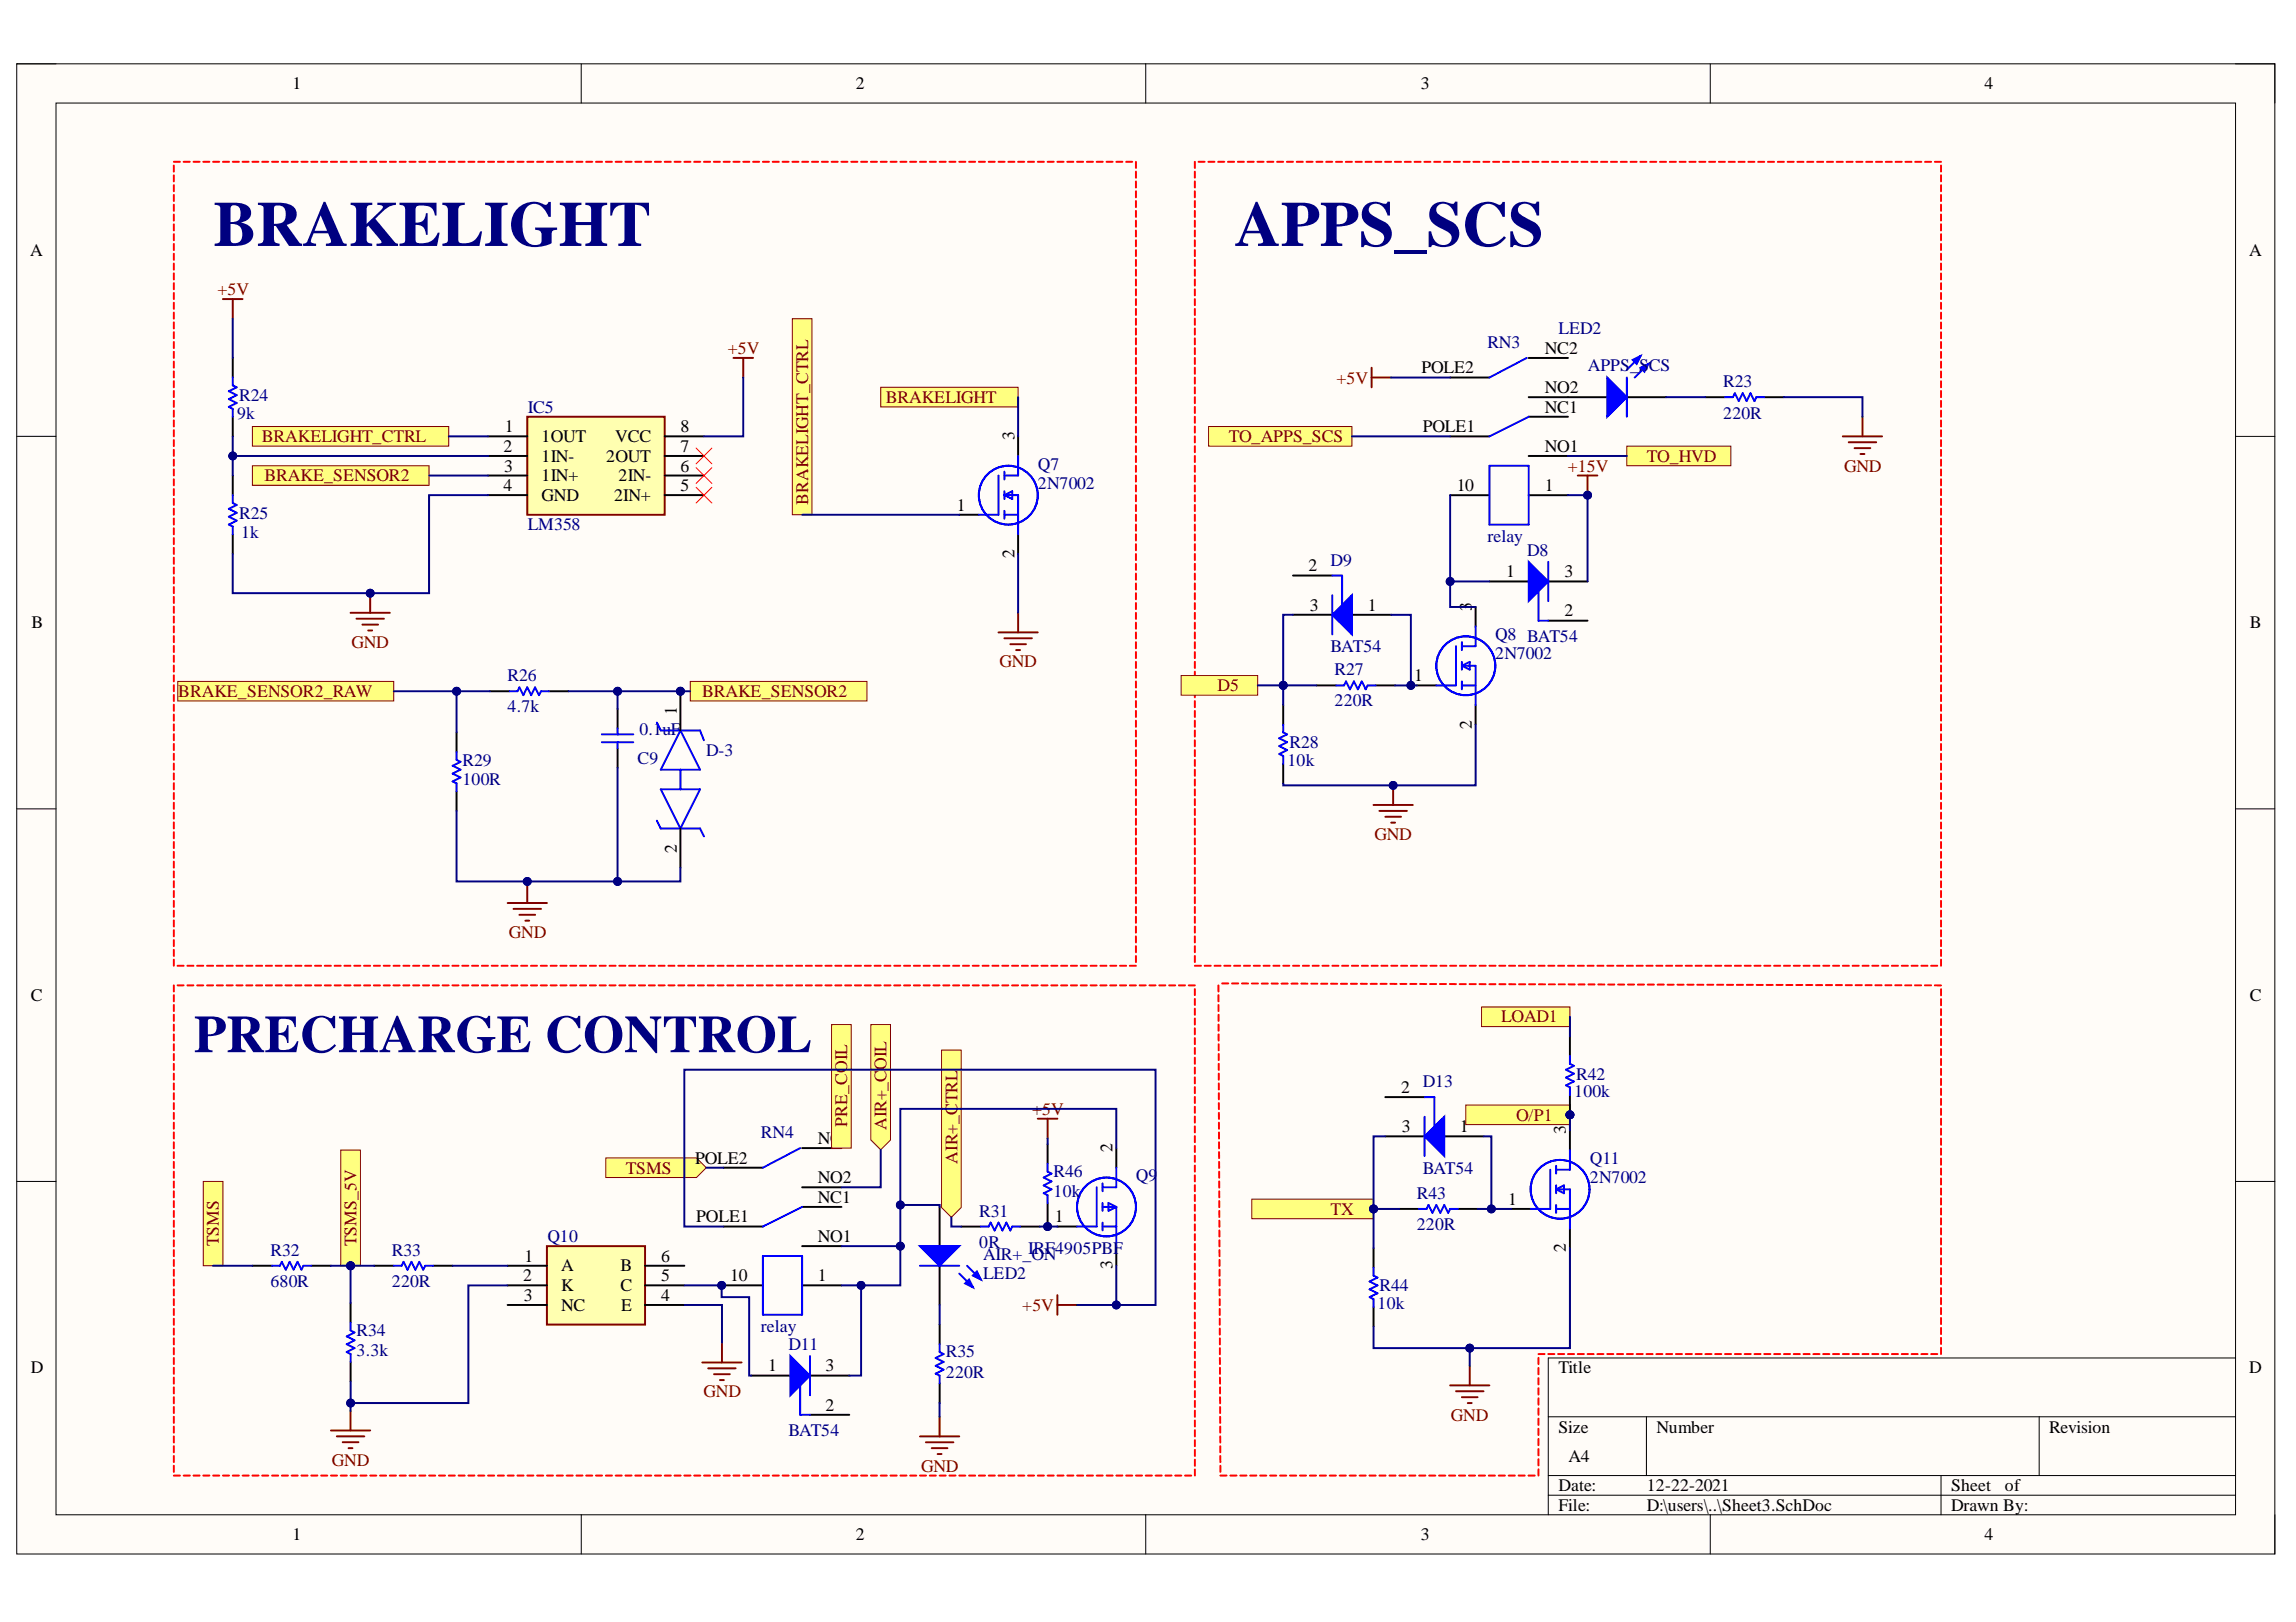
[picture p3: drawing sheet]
<svg xmlns="http://www.w3.org/2000/svg" width="297mm" height="210mm" viewBox="0 0 297 210" stroke-linecap="round" stroke-linejoin="round" font-family="sans-serif">
<defs><g id="words">
<g font-size="8.3" fill="#000080">
<text x="27.6" y="31.8">BRAKELIGHT</text>
<text x="159.7" y="31.8">APPS_SCS</text>
</g>
<text font-size="6.8" fill="#000080" x="25.1" y="136.2">PRECHARGE CONTROL</text>
<g font-size="2.3">
<text x="37.9" y="11.6">1</text>
<text x="110.7" y="11.6">2</text>
<text x="183.8" y="11.6">3</text>
<text x="256.7" y="11.6">4</text>
<text x="3.9" y="33.1">A</text>
<text x="291" y="33.1">A</text>
<text x="199.9" y="45.8">NC2</text>
<text x="183.9" y="48.3">POLE2</text>
<text x="199.9" y="53.4">NC1</text>
<text x="199.9" y="50.9">NO2</text>
<text x="65.2" y="58.5">2</text>
<text x="65.3" y="56">1</text>
<text x="70.1" y="57.2">1OUT</text>
<text x="70.1" y="59.8">1IN-</text>
<text x="78.4" y="59.8">2OUT</text>
<text x="79.6" y="57.2">VCC</text>
<text x="88.1" y="56">8</text>
<text x="88.1" y="58.5">7</text>
<text x="131.2" y="57" transform="rotate(-90 131.2 57)">3</text>
<text x="184.1" y="56">POLE1</text>
<text x="199.9" y="58.5">NO1</text>
<text x="65.2" y="63.6">4</text>
<text x="65.2" y="61">3</text>
<text x="70.1" y="62.3">1IN+</text>
<text x="70.1" y="64.8">GND</text>
<text x="79.4" y="64.8">2IN+</text>
<text x="80" y="62.3">2IN-</text>
<text x="88.1" y="61">6</text>
<text x="88.1" y="63.6">5</text>
<text x="188.5" y="63.6">10</text>
<text x="199.9" y="63.6">1</text>
<text x="123.8" y="66.1">1</text>
<text x="131.2" y="72.3" transform="rotate(-90 131.2 72.3)">2</text>
<text x="169.3" y="73.9">2</text>
<text x="194.9" y="74.7">1</text>
<text x="202.4" y="74.7">3</text>
<text x="4.1" y="81.3">B</text>
<text x="169.4" y="79">3</text>
<text x="177" y="79">1</text>
<text x="190.4" y="79" transform="rotate(-90 190.4 79)">3</text>
<text x="202.4" y="79.8">2</text>
<text x="291" y="81.3">B</text>
<text x="183" y="88.1">1</text>
<text x="87.6" y="92.5" transform="rotate(-90 87.6 92.5)">1</text>
<text x="190.4" y="94.3" transform="rotate(-90 190.4 94.3)">2</text>
<text x="87.6" y="110.3" transform="rotate(-90 87.6 110.3)">2</text>
<text x="4" y="129.5">C</text>
<text x="291" y="129.5">C</text>
<text x="181.3" y="141.5">2</text>
<text x="105.8" y="148.1">NC2</text>
<text x="143.9" y="149.1" transform="rotate(-90 143.9 149.1)">2</text>
<text x="181.4" y="146.5">3</text>
<text x="188.9" y="146.5">1</text>
<text x="202.6" y="146.8" transform="rotate(-90 202.6 146.8)">3</text>
<text x="89.9" y="150.6">POLE2</text>
<text x="105.8" y="155.7">NC1</text>
<text x="105.8" y="153.1">NO2</text>
<text x="195.1" y="155.9">1</text>
<text x="90.1" y="158.2">POLE1</text>
<text x="105.8" y="160.7">NO1</text>
<text x="136.5" y="158.2">1</text>
<text x="67.7" y="165.8">2</text>
<text x="67.9" y="163.3">1</text>
<text x="72.6" y="164.5">A</text>
<text x="72.6" y="167.1">K</text>
<text x="80.3" y="164.5">B</text>
<text x="80.3" y="167.1">C</text>
<text x="85.5" y="163.3">6</text>
<text x="85.5" y="165.8">5</text>
<text x="94.5" y="165.8">10</text>
<text x="105.8" y="165.8">1</text>
<text x="143.9" y="164.3" transform="rotate(-90 143.9 164.3)">3</text>
<text x="202.6" y="162.1" transform="rotate(-90 202.6 162.1)">2</text>
<text x="67.8" y="168.3">3</text>
<text x="72.6" y="169.6">NC</text>
<text x="80.4" y="169.6">E</text>
<text x="85.5" y="168.3">4</text>
<text x="4" y="177.7">D</text>
<text x="99.4" y="177.4">1</text>
<text x="106.8" y="177.4">3</text>
<text x="201.6" y="177.7">Title</text>
<text x="291" y="177.7">D</text>
<text x="106.8" y="182.6">2</text>
<text x="201.6" y="185.4">Size</text>
<text x="214.3" y="185.4">Number</text>
<text x="265.1" y="185.4">Revision</text>
<text x="202.9" y="189.2">A4</text>
<text x="201.6" y="193">Date:</text>
<text x="201.6" y="195.5">File:</text>
<text x="213" y="193">12-22-2021</text>
<text x="213" y="195.5">D:\users\..\Sheet3.SchDoc</text>
<text x="252.4" y="193">Sheet</text>
<text x="252.4" y="195.5">Drawn By:</text>
<text x="259.4" y="193">of</text>
<text x="37.9" y="199.3">1</text>
<text x="110.7" y="199.3">2</text>
<text x="183.8" y="199.3">3</text>
<text x="256.7" y="199.3">4</text>
</g>
<g font-size="2.3" fill="#800000">
<text x="28.1" y="38.2">+5V</text>
<text x="94.1" y="45.8">+5V</text>
<text x="114.6" y="52.2">BRAKELIGHT</text>
<text x="172.9" y="49.6">+5V</text>
<text x="33.9" y="57.2">BRAKELIGHT_CTRL</text>
<text x="159" y="57.2">TO_APPS_SCS</text>
<text x="213" y="59.8">TO_HVD</text>
<text x="34.2" y="62.3">BRAKE_SENSOR2</text>
<text x="104.5" y="65.3" transform="rotate(-90 104.5 65.3)">BRAKELIGHT_CTRL</text>
<text x="202.8" y="61">+15V</text>
<text x="238.6" y="61">GND</text>
<text x="45.5" y="83.8">GND</text>
<text x="129.3" y="86.4">GND</text>
<text x="157.5" y="89.4">D5</text>
<text x="23.1" y="90.2">BRAKE_SENSOR2_RAW</text>
<text x="90.8" y="90.2">BRAKE_SENSOR2</text>
<text x="177.8" y="108.7">GND</text>
<text x="65.8" y="121.4">GND</text>
<text x="194.2" y="132.3">LOAD1</text>
<text x="109.6" y="145.8" transform="rotate(-90 109.6 145.8)">PRE_COIL</text>
<text x="114.7" y="146.3" transform="rotate(-90 114.7 146.3)">AIR+_COIL</text>
<text x="133.5" y="144.3">+5V</text>
<text x="196.1" y="145">O/P1</text>
<text x="81" y="151.9">TSMS</text>
<text x="123.9" y="150.6" transform="rotate(-90 123.9 150.6)">AIR+_CTRL</text>
<text x="28.3" y="161.2" transform="rotate(-90 28.3 161.2)">TSMS</text>
<text x="46.1" y="161.2" transform="rotate(-90 46.1 161.2)">TSMS_5V</text>
<text x="172.1" y="157.2">TX</text>
<text x="132.3" y="169.6">+5V</text>
<text x="91" y="180.8">GND</text>
<text x="187.7" y="183.9">GND</text>
<text x="42.9" y="189.7">GND</text>
<text x="119.2" y="190.4">GND</text>
</g>
<g font-size="2.3" fill="#000080">
<text x="192.4" y="45">RN3</text>
<text x="201.6" y="43.2">LED2</text>
<text x="30.9" y="51.9">R24</text>
<text x="68.3" y="53.4">IC5</text>
<text x="205.4" y="48">APPS_SCS</text>
<text x="222.9" y="50.1">R23</text>
<text x="30.7" y="54.2">9k</text>
<text x="222.9" y="54.2">220R</text>
<text x="134.3" y="60.8">Q7</text>
<text x="134.3" y="63.3">2N7002</text>
<text x="30.9" y="67.1">R25</text>
<text x="31.2" y="69.6">1k</text>
<text x="68.3" y="68.6">LM358</text>
<text x="192.4" y="70.1">relay</text>
<text x="197.6" y="71.9">D8</text>
<text x="172.1" y="73.2">D9</text>
<text x="193.4" y="82.8">Q8 BAT54</text>
<text x="65.7" y="88.1">R26</text>
<text x="172.1" y="84.3">BAT54</text>
<text x="172.6" y="87.4">R27</text>
<text x="193.4" y="85.3">2N7002</text>
<text x="65.7" y="92.2">4.7k</text>
<text x="82.7" y="95.1">0.1uF</text>
<text x="172.6" y="91.4">220R</text>
<text x="59.8" y="99.1">R29</text>
<text x="59.8" y="101.6">100R</text>
<text x="82.5" y="98.9">C9</text>
<text x="91.4" y="97.8">D-3</text>
<text x="166.6" y="99.1">10k</text>
<text x="166.8" y="96.8">R28</text>
<text x="184.1" y="140.7">D13</text>
<text x="203.7" y="142">100k</text>
<text x="203.9" y="139.7">R42</text>
<text x="98.5" y="147.3">RN4</text>
<text x="136.3" y="152.4">R46</text>
<text x="136.3" y="154.9">10k</text>
<text x="147" y="152.9">Q9</text>
<text x="183.3" y="155.2">R43</text>
<text x="184.1" y="151.9">BAT54</text>
<text x="205.7" y="150.6">Q11</text>
<text x="205.7" y="153.1">2N7002</text>
<text x="70.8" y="160.7">Q10</text>
<text x="126.7" y="157.4">R31</text>
<text x="126.7" y="161.5">0R</text>
<text x="183.3" y="159.2">220R</text>
<text x="35" y="162.5">R32</text>
<text x="35" y="166.6">680R</text>
<text x="50.7" y="162.5">R33</text>
<text x="50.7" y="166.6">220R</text>
<text x="127.2" y="163">AIR+_ON</text>
<text x="127.2" y="165.5">LED2</text>
<text x="133" y="162.3">IRF4905PBF</text>
<text x="178.5" y="167.1">R44</text>
<text x="46.1" y="172.9">R34</text>
<text x="98.5" y="172.4">relay</text>
<text x="178.2" y="169.3">10k</text>
<text x="46.1" y="175.4">3.3k</text>
<text x="102" y="174.7">D11</text>
<text x="122.4" y="175.7">R35</text>
<text x="122.4" y="178.3">220R</text>
<text x="102" y="185.9">BAT54</text>
</g>
</g></defs>
<path d="M2.2 8.3h292.1v192.8h-292.1z" fill-rule="evenodd" fill="#fffcf8"/>
<path d="M2.2 8.3h292.1v192.8h-292.1z" fill="none" stroke="#000" stroke-width=".13"/>
<path d="M7.2 13.3h282v182.7h-282z" fill-rule="evenodd" fill="#fffcf8"/>
<g fill="none" stroke="#000" stroke-width=".13">
<path d="M2.2 8.3h5M7.2 13.3h282v182.7h-282zM75.2 8.3v5M148.2 8.3v5M221.3 8.3v5M289.2 8.3h5.1v5M2.2 56.5h5M289.2 56.5h5.1M2.2 104.7h5M289.2 104.7h5.1M2.2 152.9h5M289.2 152.9h5.1"/>
<path d="M289.2 175.7h-88.9v20.3M75.2 196v5.1M148.2 196v5.1M200.3 183.3h88.9M200.3 191h88.9M200.3 193.5h88.9M213 183.3v7.7M221.3 196v5.1M251.1 191v5M263.8 183.3v7.7M294.3 196v5.1"/>
</g>
<path d="M202.9 51.4h5M210.5 51.4h5" fill="none" stroke="#000" stroke-width=".25"/>
<path d="M207.9 48.9l2.6 2.5-2.6 2.5z" fill="#00f"/>
<path d="M207.9 48.9l2.6 2.5-2.6 2.5zM212.2 46.1l-1.7 1.7M213.3 47.1l-1.8 1.8" fill="none" stroke="#00f" stroke-width=".25"/>
<path d="M212.2 47.6l1.1-.5-.6 1z" fill="#00f"/>
<path d="M212.2 47.6l1.1-.5-.6 1z" fill="none" stroke="#00f" stroke-width=".25"/>
<path d="M211.2 46.6l1-.5-.5 1z" fill="#00f"/>
<path d="M210.5 48.9v5M211.2 46.6l1-.5-.5 1z" fill="none" stroke="#00f" stroke-width=".25"/>
<path d="M177.4 47.6v2.5M177.4 48.9h2.6M238.4 56.5h5.1M239.2 57.2h3.5M239.9 58h2.1M240.7 58.8h.5M241 53.9v2.6" fill="none" stroke="#800000" stroke-width=".25"/>
<g fill="none" stroke="#f00" stroke-width=".25">
<path d="M154.6 20.9v.8M154.6 22.2v.8M154.6 23.5v.8M154.6 24.7v.8M154.6 26v.8M154.6 27.3v.8M154.6 28.6v.7M154.6 29.8v.8M154.6 31.1v.8M154.6 32.4v.8M154.6 33.6v.8M154.6 34.9v.8"/>
<path d="M154.6 36.2v.8M154.6 37.4v.8M154.6 38.7v.8M154.6 40v.8M155.1 20.9h.7M156.3 20.9h.8M157.6 20.9h.8M158.9 20.9h.8M160.1 20.9h.8M161.4 20.9h.8M162.7 20.9h.8M163.9 20.9h.8"/>
<path d="M165.2 20.9h.8M166.5 20.9h.8M167.8 20.9h.8M169 20.9h.8M170.3 20.9h.8M171.6 20.9h.8M172.8 20.9h.8M174.1 20.9h.8M175.4 20.9h.8M176.7 20.9h.7M177.9 20.9h.8M179.2 20.9h.8"/>
<path d="M180.5 20.9h.8M181.7 20.9h.8M183 20.9h.8M184.3 20.9h.8M185.5 20.9h.8M186.8 20.9h.8M188.1 20.9h.8M189.4 20.9h.7M190.6 20.9h.8M191.9 20.9h.8M193.2 20.9h.8M194.4 20.9h.8"/>
<path d="M195.7 20.9h.8M197 20.9h.8M198.2 20.9h.8M199.5 20.9h.8M200.8 20.9h.8M202 20.9h.9M203.3 20.9h.8M204.6 20.9h.8M205.9 20.9h.8M207.1 20.9h.8M208.4 20.9h.8M209.7 20.9h.8"/>
<path d="M210.9 20.9h.8M212.2 20.9h.8M213.5 20.9h.8M214.8 20.9h.7M216 20.9h.8M217.3 20.9h.8M218.6 20.9h.8M219.8 20.9h.8M221.1 20.9h.8M222.4 20.9h.8M223.6 20.9h.8M224.9 20.9h.8"/>
<path d="M226.2 20.9h.8M227.5 20.9h.7M228.7 20.9h.8M230 20.9h.8M231.3 20.9h.8M232.5 20.9h.8M233.8 20.9h.8M235.1 20.9h.8M236.3 20.9h.8M237.6 20.9h.8M238.9 20.9h.8M240.2 20.9h.8"/>
<path d="M241.4 20.9h.8M242.7 20.9h.8M244 20.9h.8M245.2 20.9h.8M246.5 20.9h.8M247.8 20.9h.8M249 20.9h.8M250.3 20.9h.8M251.1 21.4v.8M251.1 22.7v.8M251.1 24v.8M251.1 25.2v.8"/>
<path d="M251.1 26.5v.8M251.1 27.8v.8M251.1 29v.8M251.1 30.3v.8M251.1 31.6v.8M251.1 32.8v.8M251.1 34.1v.8M251.1 35.4v.8M251.1 36.6v.8M251.1 37.9v.8M251.1 39.2v.8M154.6 41.2v.8"/>
<path d="M154.6 42.5v.8M154.6 43.8v.8M154.6 45v.8M154.6 46.3v.8M154.6 47.6v.8M154.6 48.9v.7M154.6 50.1v.8M154.6 51.4v.8M154.6 52.7v.8M154.6 53.9v.8M154.6 55.2v.8M154.6 56.5v.8"/>
<path d="M154.6 57.7v.8M154.6 59v.8M251.1 40.5v.7M251.1 41.7v.8M251.1 43v.8M251.1 44.3v.7M251.1 45.5v.8M251.1 46.8v.8M251.1 48.1v.8M251.1 49.3v.8M251.1 50.6v.8M251.1 51.9v.8"/>
<path d="M251.1 53.1v.8M251.1 54.4v.8M251.1 55.7v.8M251.1 56.9v.8M251.1 58.2v.8M251.1 59.5v.8M154.6 60.3v.8M154.6 61.5v.8M154.6 62.8v.8M154.6 64.1v.8M154.6 65.3v.8M154.6 66.6v.8"/>
<path d="M154.6 67.9v.8M154.6 69.2v.7M154.6 70.4v.8M154.6 71.7v.8M154.6 73v.8M154.6 74.2v.8M154.6 75.5v.8M154.6 76.8v.8M154.6 78v.8M154.6 79.3v.8M251.1 60.7v.8M251.1 62v.8"/>
<path d="M251.1 63.3v.8M251.1 64.6v.7M251.1 65.8v.8M251.1 67.1v.8M251.1 68.4v.8M251.1 69.6v.8M251.1 70.9v.8M251.1 72.2v.8M251.1 73.4v.8M251.1 74.7v.8M251.1 76v.8M251.1 77.2v.8"/>
<path d="M251.1 78.5v.8M251.1 79.8v.8M154.6 80.6v.8M154.6 81.8v.8M154.6 83.1v.8M154.6 84.4v.8M154.6 85.6v.8M154.6 86.9v.8M154.6 88.2v.8M154.6 89.5v.7M154.6 90.7v.8M154.6 92v.8"/>
<path d="M154.6 93.3v.8M154.6 94.5v.8M154.6 95.8v.8M154.6 97.1v.8M154.6 98.3v.8M154.6 99.6v.8M251.1 81v.8M251.1 82.3v.8M251.1 83.6v.8M251.1 84.9v.8M251.1 86.1v.8M251.1 87.4v.8"/>
<path d="M251.1 88.7v.8M251.1 89.9v.8M251.1 91.2v.8M251.1 92.5v.8M251.1 93.7v.8M251.1 95v.8M251.1 96.3v.8M251.1 97.5v.8M251.1 98.8v.8M154.6 100.9v.8M154.6 102.1v.8M154.6 103.4v.8"/>
<path d="M154.6 104.7v.8M154.6 105.9v.8M154.6 107.2v.8M154.6 108.5v.8M154.6 109.8v.7M154.6 111v.8M154.6 112.3v.8M154.6 113.6v.8M154.6 114.8v.8M154.6 116.1v.8M154.6 117.4v.8M154.6 118.6v.8"/>
<path d="M154.6 119.9v.8M251.1 100.1v.8M251.1 101.4v.7M251.1 102.6v.8M251.1 103.9v.8M251.1 105.2v.8M251.1 106.4v.8M251.1 107.7v.8M251.1 109v.8M251.1 110.2v.8M251.1 111.5v.8M251.1 112.8v.8"/>
<path d="M251.1 114v.8M251.1 115.3v.8M251.1 116.6v.8M251.1 117.8v.8M251.1 119.1v.8M154.6 121.2v.8M154.6 122.4v.8M154.6 123.7v.8M154.6 125h.8M155.8 125h.8M157.1 125h.8M158.4 125h.8"/>
<path d="M159.7 125h.8M160.9 125h.8M162.2 125h.8M163.5 125h.8M164.7 125h.8M166 125h.8M167.3 125h.8M168.6 125h.7M169.8 125h.8M171.1 125h.8M172.4 125h.8M173.6 125h.8"/>
<path d="M174.9 125h.8M176.2 125h.8M177.4 125h.8M178.7 125h.8M180 125h.8M181.3 125h.8M182.5 125h.8M183.8 125h.8M185.1 125h.8M186.3 125h.8M187.6 125h.8M188.9 125h.8"/>
<path d="M190.1 125h.8M191.4 125h.8M192.7 125h.8M194 125h.7M195.2 125h.8M196.5 125h.8M197.8 125h.8M199 125h.8M200.3 125h.8M201.6 125h.8M202.9 125h.7M204.1 125h.8"/>
<path d="M205.4 125h.8M206.7 125h.7M207.9 125h.8M209.2 125h.8M210.5 125h.8M211.7 125h.8M213 125h.8M214.3 125h.8M215.5 125h.8M216.8 125h.8M218.1 125h.8M219.4 125h.8"/>
<path d="M220.6 125h.8M221.9 125h.8M223.2 125h.8M224.4 125h.8M225.7 125h.8M227 125h.8M228.2 125h.8M229.5 125h.8M230.8 125h.8M232.1 125h.8M233.3 125h.8M234.6 125h.8"/>
<path d="M235.9 125h.8M237.1 125h.8M238.4 125h.8M239.7 125h.8M241 125h.7M242.2 125h.8M243.5 125h.8M244.8 125h.7M246 125h.8M247.3 125h.8M248.6 125h.8M249.8 125h.8"/>
<path d="M251.1 120.4v.8M251.1 121.7v.7M251.1 122.9v.8M251.1 124.2v.8"/>
</g>
<path d="M156.4 55.2h18.5v2.5h-18.5z" fill-rule="evenodd" fill="#ffff80"/>
<path d="M156.4 55.2h18.5v2.5h-18.5z" fill="none" stroke="#800000" stroke-width=".13"/>
<path d="M210.5 57.7h13.4v2.6h-13.4z" fill-rule="evenodd" fill="#ffff80"/>
<path d="M210.5 57.7h13.4v2.6h-13.4z" fill="none" stroke="#800000" stroke-width=".13"/>
<path d="M152.8 87.4h9.9v2.6h-9.9z" fill-rule="evenodd" fill="#ffff80"/>
<path d="M152.8 87.4h9.9v2.6h-9.9z" fill="none" stroke="#800000" stroke-width=".13"/>
<path d="M167.3 79.6h5.1M174.9 79.6h5.1" fill="none" stroke="#000" stroke-width=".25"/>
<path d="M174.9 77v5.1l-2.5-2.5z" fill="#00f"/>
<path d="M172.4 77v5.1M172.4 74.5h1.2v5.1h1.3M174.9 77v5.1l-2.5-2.5z" fill="none" stroke="#00f" stroke-width=".25"/>
<path d="M167.3 74.5h5.1" fill="none" stroke="#000" stroke-width=".25"/>
<path d="M177.7 104.2h5.1M178.5 104.9h3.5M179.2 105.7h2.1M180 106.5h.5M180.2 101.6v2.6" fill="none" stroke="#800000" stroke-width=".25"/>
<circle cx="180.2" cy="101.6" r=".51" fill="#000080"/>
<circle cx="180.2" cy="101.6" r=".51" fill="none" stroke="#000080" stroke-width=".13"/>
<path d="M68.2 53.9h17.8v12.7h-17.8z" fill-rule="evenodd" fill="#ffffb0"/>
<path d="M28.8 38.7h2.6M30.1 38.7v2.5M68.2 53.9h17.8v12.7h-17.8zM94.9 46.3h2.5M96.2 46.3v2.6M45.3 79.3h5.1M47.9 76.8v2.5M46.1 80.1h3.6M46.9 80.8h2M47.6 81.6h.5" fill="none" stroke="#800000" stroke-width=".25"/>
<path d="M63.1 56.5h5.1M63.1 59h5.1M86 56.5h5.1M86 59h5.1M63.1 61.5h5.1M63.1 64.1h5.1M86 61.5h5.1M86 64.1h5.1" fill="none" stroke="#000" stroke-width=".25"/>
<circle cx="47.9" cy="76.8" r=".51" fill="#000080"/>
<circle cx="47.9" cy="76.8" r=".51" fill="none" stroke="#000080" stroke-width=".13"/>
<path d="M32.7 60.3h22.8v2.5h-22.8z" fill-rule="evenodd" fill="#ffff80"/>
<path d="M32.7 60.3h22.8v2.5h-22.8z" fill="none" stroke="#800000" stroke-width=".13"/>
<path d="M32.7 55.2h25.4v2.5h-25.4z" fill-rule="evenodd" fill="#ffff80"/>
<path d="M32.7 55.2h25.4v2.5h-25.4z" fill="none" stroke="#800000" stroke-width=".13"/>
<path d="M102.5 41.2h2.5v25.4h-2.5z" fill-rule="evenodd" fill="#ffff80"/>
<path d="M102.5 41.2h2.5v25.4h-2.5z" fill="none" stroke="#800000" stroke-width=".13"/>
<path d="M131.7 56.5v2.5M124.1 66.6h2.5M131.7 69.2v2.5M190.9 78.5v2.6M183.3 88.7h2.5M190.9 91.2v2.6" fill="none" stroke="#000" stroke-width=".25"/>
<g fill="none" stroke="#00f" stroke-width=".25">
<path d="M131.7 59v2.5h-1.8M129.2 61.5v5.1h-2.6M129.9 64.1h1.8v5.1M129.9 66.6h1.8M129.9 61v1.1M129.9 63.6v1M129.9 66.1v1M129.9 64.1l1.1-.5v1zM188.4 83.6v5.1h-2.6M189.1 86.2h1.8v5M189.1 88.7h1.8M189.1 83.1v1"/>
<path d="M189.1 85.7v1M189.1 88.2v1M189.1 86.2l1-.5v1zM190.9 81.1v2.5h-1.8"/>
<circle cx="130.4" cy="64.1" r="3.8"/>
<circle cx="189.6" cy="86.2" r="3.8"/>
</g>
<path d="M131.7 79.3v2.5M129.2 81.8h5.1M129.9 82.6h3.6M130.7 83.4h2M131.5 84.1h.5" fill="none" stroke="#800000" stroke-width=".25"/>
<path d="M113.9 50.1h17.8v2.6h-17.8z" fill-rule="evenodd" fill="#ffff80"/>
<path d="M113.9 50.1h17.8v2.6h-17.8z" fill="none" stroke="#800000" stroke-width=".13"/>
<g fill="none" stroke="#f00" stroke-width=".25">
<path d="M22.5 20.9h.8M22.5 21.4v.8M22.5 22.7v.8M22.5 24v.7M22.5 25.2v.8M22.5 26.5v.8M22.5 27.8v.8M22.5 29v.8M22.5 30.3v.8M22.5 31.6v.8M22.5 32.8v.8M22.5 34.1v.8"/>
<path d="M22.5 35.4v.8M22.5 36.6v.8M22.5 37.9v.8M22.5 39.2v.8M23.8 20.9h.8M25 20.9h.8M26.3 20.9h.8M27.6 20.9h.8M28.8 20.9h.8M30.1 20.9h.8M31.4 20.9h.8M32.7 20.9h.7"/>
<path d="M33.9 20.9h.8M35.2 20.9h.8M36.5 20.9h.8M37.7 20.9h.8M39 20.9h.8M40.3 20.9h.8M41.5 20.9h.8M42.8 20.9h.8M44.1 20.9h.8M45.3 20.9h.8M46.6 20.9h.8M47.9 20.9h.8"/>
<path d="M49.2 20.9h.8M50.4 20.9h.8M51.7 20.9h.8M53 20.9h.8M54.2 20.9h.8M55.5 20.9h.8M56.8 20.9h.8M58.1 20.9h.7M59.3 20.9h.8M60.6 20.9h.8M61.9 20.9h.8M63.1 20.9h.8"/>
<path d="M64.4 20.9h.8M65.7 20.9h.8M66.9 20.9h.8M68.2 20.9h.8M69.5 20.9h.8M70.8 20.9h.7M72 20.9h.8M73.3 20.9h.8M74.6 20.9h.8M75.8 20.9h.8M77.1 20.9h.8M78.4 20.9h.8"/>
<path d="M79.6 20.9h.8M80.9 20.9h.8M82.2 20.9h.8M83.5 20.9h.7M84.7 20.9h.8M86 20.9h.8M87.3 20.9h.8M88.5 20.9h.8M89.8 20.9h.8M91.1 20.9h.8M92.3 20.9h.8M93.6 20.9h.8"/>
<path d="M94.9 20.9h.8M96.2 20.9h.7M97.4 20.9h.8M98.7 20.9h.8M100 20.9h.8M101.2 20.9h.8M102.5 20.9h.8M103.8 20.9h.8M105 20.9h.8M106.3 20.9h.8M107.6 20.9h.8M108.9 20.9h.7"/>
<path d="M110.1 20.9h.8M111.4 20.9h.8M112.7 20.9h.8M113.9 20.9h.8M115.2 20.9h.8M116.5 20.9h.8M117.7 20.9h.8M119 20.9h.8M120.3 20.9h.8M121.6 20.9h.8M122.8 20.9h.8M124.1 20.9h.8"/>
<path d="M125.4 20.9h.8M126.6 20.9h.8M127.9 20.9h.8M129.2 20.9h.8M130.4 20.9h.8M131.7 20.9h.8M133 20.9h.8M134.3 20.9h.8M135.5 20.9h.8M136.8 20.9h.8M138.1 20.9h.8M139.3 20.9h.8"/>
<path d="M140.6 20.9h.8M141.9 20.9h.8M143.2 20.9h.7M144.4 20.9h.8M145.7 20.9h.8M147 20.9v.8M147 22.2v.8M147 23.5v.8M147 24.7v.8M147 26v.8M147 27.3v.8M147 28.6v.7"/>
<path d="M147 29.8v.8M147 31.1v.8M147 32.4v.8M147 33.6v.8M147 34.9v.8M147 36.2v.8M147 37.4v.8M147 38.7v.8M147 40v.8M22.5 40.4v.8M22.5 41.7v.8M22.5 43v.8"/>
<path d="M22.5 44.3v.7M22.5 45.5v.8M22.5 46.8v.8M22.5 48.1v.8M22.5 49.3v.8M22.5 50.6v.8M22.5 51.9v.8M22.5 53.1v.8M22.5 54.4v.8M22.5 55.7v.8M22.5 56.9v.8M22.5 58.2v.8"/>
<path d="M22.5 59.5v.8M147 41.2v.8M147 42.5v.8M147 43.8v.8M147 45v.8M147 46.3v.8M147 47.6v.8M147 48.9v.7M147 50.1v.8M147 51.4v.8M147 52.7v.8M147 53.9v.8"/>
<path d="M147 55.2v.8M147 56.5v.8M147 57.7v.8M147 59v.8M22.5 60.7v.8M22.5 62v.8M22.5 63.3v.8M22.5 64.6v.7M22.5 65.8v.8M22.5 67.1v.8M22.5 68.4v.8M22.5 69.6v.8"/>
<path d="M22.5 70.9v.8M22.5 72.2v.8M22.5 73.4v.8M22.5 74.7v.8M22.5 76v.8M22.5 77.2v.8M22.5 78.5v.8M22.5 79.8v.8M147 60.3v.8M147 61.5v.8M147 62.8v.8M147 64.1v.8"/>
<path d="M147 65.3v.8M147 66.6v.8M147 67.9v.8M147 69.2v.7M147 70.4v.8M147 71.7v.8M147 73v.8M147 74.2v.8M147 75.5v.8M147 76.8v.8M147 78v.8M147 79.3v.8"/>
<path d="M22.5 81v.8M22.5 82.3v.8M22.5 83.6v.8M22.5 84.9v.7M22.5 86.1v.8M22.5 87.4v.8M22.5 88.7v.8M22.5 89.9v.8M22.5 91.2v.8M22.5 92.5v.8M22.5 93.7v.8M22.5 95v.8"/>
<path d="M22.5 96.3v.8M22.5 97.5v.8M22.5 98.8v.8M147 80.6v.8M147 81.8v.8M147 83.1v.8M147 84.4v.8M147 85.6v.8M147 86.9v.8M147 88.2v.8M147 89.5v.7M147 90.7v.8"/>
<path d="M147 92v.8M147 93.3v.8M147 94.5v.8M147 95.8v.8M147 97.1v.8M147 98.3v.8M147 99.6v.8M22.5 100.1v.8M22.5 101.3v.8M22.5 102.6v.8M22.5 103.9v.8M22.5 105.2v.7"/>
<path d="M22.5 106.4v.8M22.5 107.7v.8M22.5 109v.8M22.5 110.2v.8M22.5 111.5v.8M22.5 112.8v.8M22.5 114v.8M22.5 115.3v.8M22.5 116.6v.8M22.5 117.8v.8M22.5 119.1v.8M147 100.9v.8"/>
<path d="M147 102.1v.8M147 103.4v.8M147 104.7v.8M147 105.9v.8M147 107.2v.8M147 108.5v.8M147 109.8v.7M147 111v.8M147 112.3v.8M147 113.6v.8M147 114.8v.8M147 116.1v.8"/>
<path d="M147 117.4v.8M147 118.6v.8M147 119.9v.8M22.5 120.4v.8M22.5 121.7v.7M22.5 122.9v.8M22.5 124.2v.8M23 125h.8M24.2 125h.8M25.5 125h.8M26.8 125h.8M28 125h.8"/>
<path d="M29.3 125h.8M30.6 125h.8M31.9 125h.8M33.1 125h.8M34.4 125h.8M35.7 125h.8M36.9 125h.8M38.2 125h.8M39.5 125h.8M40.7 125h.8M42 125h.8M43.3 125h.8"/>
<path d="M44.6 125h.7M45.8 125h.8M47.1 125h.8M48.4 125h.8M49.6 125h.8M50.9 125h.8M52.2 125h.8M53.4 125h.8M54.7 125h.8M56 125h.8M57.3 125h.8M58.5 125h.8"/>
<path d="M59.8 125h.8M61.1 125h.8M62.3 125h.8M63.6 125h.8M64.9 125h.8M66.1 125h.8M67.4 125h.8M68.7 125h.8M70 125h.8M71.2 125h.8M72.5 125h.8M73.8 125h.8"/>
<path d="M75 125h.8M76.3 125h.8M77.6 125h.8M78.9 125h.7M80.1 125h.8M81.4 125h.8M82.7 125h.8M83.9 125h.8M85.2 125h.8M86.5 125h.8M87.7 125h.8M89 125h.8"/>
<path d="M90.3 125h.8M91.5 125h.8M92.8 125h.8M94.1 125h.8M95.4 125h.8M96.6 125h.8M97.9 125h.8M99.2 125h.8M100.4 125h.8M101.7 125h.8M103 125h.8M104.3 125h.7"/>
<path d="M105.5 125h.8M106.8 125h.8M108.1 125h.8M109.3 125h.8M110.6 125h.8M111.9 125h.8M113.1 125h.8M114.4 125h.8M115.7 125h.8M117 125h.7M118.2 125h.8M119.5 125h.8"/>
<path d="M120.8 125h.8M122 125h.8M123.3 125h.8M124.6 125h.8M125.8 125h.8M127.1 125h.8M128.4 125h.8M129.7 125h.7M130.9 125h.8M132.2 125h.8M133.5 125h.8M134.7 125h.8"/>
<path d="M136 125h.8M137.3 125h.8M138.5 125h.8M139.8 125h.8M141.1 125h.8M142.4 125h.8M143.6 125h.8M144.9 125h.8M146.2 125h.8M147 121.2v.8M147 122.4v.8M147 123.7v.8"/>
</g>
<path d="M23 88.2h27.9v2.5h-27.9z" fill-rule="evenodd" fill="#ffff80"/>
<path d="M23 88.2h27.9v2.5h-27.9z" fill="none" stroke="#800000" stroke-width=".13"/>
<path d="M79.9 91.7v2.6M79.9 96.8v2.5" fill="none" stroke="#000" stroke-width=".25"/>
<path d="M77.9 95h4M77.9 96.1h4M79.9 94.3v.7M79.9 96.1v.7" fill="none" stroke="#00f" stroke-width=".25"/>
<path d="M65.7 116.9h5.1M66.4 117.6h3.6M67.2 118.4h2M68 119.1h.5M68.2 114.3v2.6" fill="none" stroke="#800000" stroke-width=".25"/>
<path d="M89.3 88.2h22.9v2.5h-22.9z" fill-rule="evenodd" fill="#ffff80"/>
<path d="M89.3 88.2h22.9v2.5h-22.9z" fill="none" stroke="#800000" stroke-width=".13"/>
<path d="M90.1 58l2 2M92.1 58l-2 2M90.1 60.5l2 2.1M90.1 63.1l2 2M92.1 60.5l-2 2.1M92.1 63.1l-2 2" fill="none" stroke="#f00" stroke-width=".13"/>
<g fill="none" stroke="#f00" stroke-width=".25">
<path d="M22.5 127.5v.8M22.5 128.8v.8M22.5 130.1v.7M22.5 131.3v.8M22.5 132.6v.8M22.5 133.9v.8M22.5 135.1v.8M22.5 136.4v.8M22.5 137.7v.8M22.5 138.9v.8M23 127.5h.8M24.2 127.5h.8"/>
<path d="M25.5 127.5h.8M26.8 127.5h.8M28 127.5h.8M29.3 127.5h.8M30.6 127.5h.8M31.9 127.5h.8M33.1 127.5h.8M34.4 127.5h.8M35.7 127.5h.8M36.9 127.5h.8M38.2 127.5h.8M39.5 127.5h.8"/>
<path d="M40.7 127.5h.8M42 127.5h.8M43.3 127.5h.8M44.6 127.5h.7M45.8 127.5h.8M47.1 127.5h.8M48.4 127.5h.8M49.6 127.5h.8M50.9 127.5h.8M52.2 127.5h.8M53.4 127.5h.8M54.7 127.5h.8"/>
<path d="M56 127.5h.8M57.3 127.5h.8M58.5 127.5h.8M59.8 127.5h.8M61.1 127.5h.8M62.3 127.5h.8M63.6 127.5h.8M64.9 127.5h.8M66.1 127.5h.8M67.4 127.5h.8M68.7 127.5h.8M70 127.5h.8"/>
<path d="M71.2 127.5h.8M72.5 127.5h.8M73.8 127.5h.8M75 127.5h.8M76.3 127.5h.8M77.6 127.5h.8M78.9 127.5h.7M80.1 127.5h.8M81.4 127.5h.8M82.7 127.5h.8M83.9 127.5h.8M85.2 127.5h.8"/>
<path d="M86.5 127.5h.8M87.7 127.5h.8M89 127.5h.8M90.3 127.5h.8M91.5 127.5h.8M92.8 127.5h.8M94.1 127.5h.8M95.4 127.5h.8M96.6 127.5h.8M97.9 127.5h.8M99.2 127.5h.8M100.4 127.5h.8"/>
<path d="M101.7 127.5h.8M103 127.5h.8M104.3 127.5h.7M105.5 127.5h.8M106.8 127.5h.8M108.1 127.5h.8M109.3 127.5h.8M110.6 127.5h.8M111.9 127.5h.8M113.1 127.5h.8M114.4 127.5h.8M115.7 127.5h.8"/>
<path d="M117 127.5h.7M118.2 127.5h.8M119.5 127.5h.8M120.8 127.5h.8M122 127.5h.8M123.3 127.5h.8M124.6 127.5h.8M125.8 127.5h.8M127.1 127.5h.8M128.4 127.5h.8M129.7 127.5h.7M130.9 127.5h.8"/>
<path d="M132.2 127.5h.8M133.5 127.5h.8M134.7 127.5h.8M136 127.5h.8M137.3 127.5h.8M138.5 127.5h.8M139.8 127.5h.8M141.1 127.5h.8M142.4 127.5h.8M143.6 127.5h.8M144.9 127.5h.8M146.2 127.5h.8"/>
<path d="M147.4 127.5h.8M148.7 127.5h.8M150 127.5h.8M151.2 127.5h.8M152.5 127.5h.8M153.8 127.5h.8M154.6 128v.8M154.6 129.3v.8M154.6 130.5v.8M154.6 131.8v.8M154.6 133.1v.8M154.6 134.3v.8"/>
<path d="M154.6 135.6v.8M154.6 136.9v.8M154.6 138.1v.8M154.6 139.4v.8M22.5 140.2v.8M22.5 141.5v.8M22.5 142.7v.8M22.5 144v.8M22.5 145.3v.8M22.5 146.5v.8M22.5 147.8v.8M22.5 149.1v.8"/>
<path d="M22.5 150.4v.7M22.5 151.6v.8M22.5 152.9v.8M22.5 154.2v.8M22.5 155.4v.8M22.5 156.7v.8M22.5 158v.8M22.5 159.2v.8M154.6 140.7v.8M154.6 141.9v.8M154.6 143.2v.8M154.6 144.5v.8"/>
<path d="M154.6 145.8v.7M154.6 147v.8M154.6 148.3v.8M154.6 149.6v.8M154.6 150.8v.8M154.6 152.1v.8M154.6 153.4v.8M154.6 154.6v.8M154.6 155.9v.8M154.6 157.2v.8M154.6 158.4v.8M154.6 159.7v.8"/>
<path d="M22.5 160.5v.8M22.5 161.8v.8M22.5 163v.8M22.5 164.3v.8M22.5 165.6v.8M22.5 166.9v.7M22.5 168.1v.8M22.5 169.4v.8M22.5 170.7v.7M22.5 171.9v.8M22.5 173.2v.8M22.5 174.5v.8"/>
<path d="M22.5 175.7v.8M22.5 177v.8M22.5 178.3v.8M22.5 179.5v.8M154.6 161v.8M154.6 162.3v.7M154.6 163.5v.8M154.6 164.8v.8M154.6 166.1v.8M154.6 167.3v.8M154.6 168.6v.8M154.6 169.9v.8"/>
<path d="M154.6 171.1v.8M154.6 172.4v.8M154.6 173.7v.8M154.6 174.9v.8M154.6 176.2v.8M154.6 177.5v.8M154.6 178.7v.8M22.5 180.8v.8M22.5 182.1v.8M22.5 183.3v.8M22.5 184.6v.8M22.5 185.9v.8"/>
<path d="M22.5 187.2v.7M22.5 188.4v.8M22.5 189.7v.8M22.5 191h.8M23.8 191h.8M25 191h.8M26.3 191h.8M27.6 191h.8M28.8 191h.8M30.1 191h.8M31.4 191h.8M32.7 191h.7"/>
<path d="M33.9 191h.8M35.2 191h.8M36.5 191h.8M37.7 191h.8M39 191h.8M40.3 191h.8M41.5 191h.8M42.8 191h.8M44.1 191h.8M45.3 191h.9M46.6 191h.8M47.9 191h.8"/>
<path d="M49.2 191h.8M50.4 191h.8M51.7 191h.8M53 191h.8M54.2 191h.8M55.5 191h.8M56.8 191h.8M58.1 191h.7M59.3 191h.8M60.6 191h.8M61.9 191h.8M63.1 191h.8"/>
<path d="M64.4 191h.8M65.7 191h.8M66.9 191h.8M68.2 191h.8M69.5 191h.8M70.8 191h.7M72 191h.8M73.3 191h.8M74.6 191h.8M75.8 191h.8M77.1 191h.8M78.4 191h.8"/>
<path d="M79.6 191h.8M80.9 191h.8M82.2 191h.8M83.5 191h.8M84.7 191h.8M86 191h.8M87.3 191h.8M88.5 191h.8M89.8 191h.8M91.1 191h.8M92.3 191h.8M93.6 191h.8"/>
<path d="M94.9 191h.8M96.2 191h.8M97.4 191h.8M98.7 191h.8M100 191h.8M101.2 191h.8M102.5 191h.8M103.8 191h.8M105 191h.8M106.3 191h.8M107.6 191h.8M108.9 191h.7"/>
<path d="M110.1 191h.8M111.4 191h.8M112.7 191h.8M113.9 191h.8M115.2 191h.8M116.5 191h.8M117.8 191h.7M119 191h.8M120.3 191h.8M121.6 191h.8M122.8 191h.8M124.1 191h.8"/>
<path d="M125.4 191h.8M126.6 191h.8M127.9 191h.8M129.2 191h.8M130.4 191h.8M131.7 191h.8M133 191h.8M134.3 191h.8M135.5 191h.8M136.8 191h.8M138.1 191h.8M139.3 191h.8"/>
<path d="M140.6 191h.8M141.9 191h.8M143.2 191h.7M144.4 191h.8M145.7 191h.8M147 191h.8M148.2 191h.8M149.5 191h.8M150.8 191h.8M152 191h.8M153.3 191h.8M154.6 180v.8"/>
<path d="M154.6 181.3v.8M154.6 182.6v.7M154.6 183.8v.8M154.6 185.1v.8M154.6 186.4v.8M154.6 187.6v.8M154.6 188.9v.8M154.6 190.2v.8"/>
</g>
<path d="M90.9 176.3h5M91.6 177.1h3.6M92.4 177.8h2M93.1 178.6h.6M93.4 173.8v2.5M42.8 185.1h5.1M43.6 185.9h3.5M44.3 186.6h2.1M45.1 187.4h.5M45.3 182.6v2.5" fill="none" stroke="#800000" stroke-width=".25"/>
<path d="M45.4 168.6v2.6M45.4 176.2v2.6M48.4 163.8h2.5M56 163.8h2.6" fill="none" stroke="#000" stroke-width=".25"/>
<path d="M45.4 171.2v1l.5 .2-1 .5 1 .5-1 .6 1 .5-1 .5 .5 .2v1M50.9 163.8h1.1l.2-.5 .5 1 .5-1 .5 1 .5-1 .6 1 .2-.5h1" fill="none" stroke="#00f" stroke-width=".25"/>
<path d="M26.3 152.9h2.5v10.9h-2.5z" fill-rule="evenodd" fill="#ffff80"/>
<path d="M26.3 152.9h2.5v10.9h-2.5z" fill="none" stroke="#800000" stroke-width=".13"/>
<path d="M136.8 167.6v2.5M136.8 168.9h2.5" fill="none" stroke="#800000" stroke-width=".25"/>
<path d="M136.8 158.7h2.5M144.4 148.6v2.5M144.4 161.3v2.5" fill="none" stroke="#000" stroke-width=".25"/>
<g fill="none" stroke="#00f" stroke-width=".25">
<path d="M141.9 153.7v5h-2.6M142.6 158.7h1.8M142.6 156.2h1.8M142.6 153.1v1.1M142.6 155.7v1M142.6 158.2v1M143.4 155.7l1 .5-1 .5zM144.4 151.1v2.6h-1.8M144.4 156.2v5.1"/>
<circle cx="143.1" cy="156.2" r="3.8"/>
<circle cx="143.2" cy="156.2" r="3.8"/>
</g>
<path d="M112.7 132.6h2.5v14.9l-1.3 1.3-1.2-1.3z" fill-rule="evenodd" fill="#ffff80"/>
<path d="M112.7 132.6h2.5v14.9l-1.3 1.3-1.2-1.3z" fill="none" stroke="#800000" stroke-width=".13"/>
<path d="M78.4 149.8h11.7l1.3 1.3-1.3 1.3h-11.7z" fill-rule="evenodd" fill="#ffff80"/>
<path d="M78.4 149.8h11.7l1.3 1.3-1.3 1.3h-11.7z" fill="none" stroke="#800000" stroke-width=".13"/>
<path d="M124.4 158.7h2.5M132 158.7h2.5" fill="none" stroke="#000" stroke-width=".25"/>
<path d="M126.9 158.7h1l.3-.5 .5 1 .5-1 .5 1 .5-1 .5 1 .3-.5h1" fill="none" stroke="#00f" stroke-width=".25"/>
<path d="M121.8 135.9h2.6v20.4l-1.3 1.2-1.3-1.2z" fill-rule="evenodd" fill="#ffff80"/>
<path d="M121.8 135.9h2.6v20.4l-1.3 1.2-1.3-1.2z" fill="none" stroke="#800000" stroke-width=".13"/>
<path d="M93.6 158.7h5.1M93.6 151.1h5.1M103.8 156.2h5.1M103.8 153.7h5.1M103.8 148.6h5.1M93.6 166.3h5.1M103.8 166.3h5.1M103.8 161.3h5.1" fill="none" stroke="#000" stroke-width=".25"/>
<path d="M103.5 148.6l-4.8 2.5M103.8 156.2l-5.1 2.5M98.7 162.5h5.1v7.6h-5.1z" fill="none" stroke="#00f" stroke-width=".25"/>
<path d="M107.6 132.6h2.5v16h-2.5z" fill-rule="evenodd" fill="#ffff80"/>
<path d="M107.6 132.6h2.5v16h-2.5z" fill="none" stroke="#800000" stroke-width=".13"/>
<path d="M121.6 156.2v5.1M121.6 163.8v5.1" fill="none" stroke="#000" stroke-width=".25"/>
<path d="M119 161.3h5.1l-2.5 2.5z" fill="#00f"/>
<path d="M119 161.3h5.1l-2.5 2.5zM124.1 164.8l1.8 1.8M125.1 163.8l1.8 1.8" fill="none" stroke="#00f" stroke-width=".25"/>
<path d="M124.9 166.1l.5-.5 .5 1z" fill="#00f"/>
<path d="M124.9 166.1l.5-.5 .5 1z" fill="none" stroke="#00f" stroke-width=".25"/>
<path d="M125.9 165.1l.5-.5 .5 1z" fill="#00f"/>
<g fill="none" stroke="#00f" stroke-width=".25">
<path d="M30.1 48.9v1l.5 .2-1 .5 1 .5-1 .5 1 .6-1 .5 .5 .2v1M197.5 46.3l-4.8 2.6M197.8 53.9l-5.1 2.6M223.2 51.4h1l.2-.5 .5 1 .6-1 .5 1 .5-1 .5 1 .2-.5h1M30.1 64.1v1l.5 .2-1 .6 1 .5-1 .5 1 .5-1 .5 .5 .2v1.1M192.7 60.3h5.1v7.6h-5.1zM65.9 89.5h1l.3-.6 .5 1.1 .5-1.1 .5 1.1 .5-1.1 .5 1.1 .3-.5h1M166 93.8v1l.5 .2-1 .5 1 .6-1 .5 1 .5-1 .5 .5 .2v1M172.9 88.7h1l.2-.5 .5 1 .6-1 .5 1 .5-1 .5 1 .2-.5h1.1M135.5 150.6v1l.5 .3-1 .5 1 .5-1 .5 1 .5-1 .5 .5 .3v1M35.2 163.8h1l.3-.5 .5 1 .5-1 .5 1 .5-1 .5 1 .3-.5h1M119 163.8h5.1"/>
<path d="M121.6 174v1l.5 .2-1.1 .5 1.1 .5-1.1 .5 1.1 .6-1.1 .5 .6 .2v1M125.9 165.1l.5-.5 .5 1z"/>
</g>
<path d="M134.3 144.8h2.5M135.5 144.8v2.5M119 185.9h5.1M119.8 186.6h3.5M120.5 187.4h2.1M121.3 188.2h.5M121.6 183.3v2.6" fill="none" stroke="#800000" stroke-width=".25"/>
<g fill="none" stroke="#000" stroke-width=".25">
<path d="M30.1 46.3v2.6M30.1 53.9v2.6M187.6 56.5h5.1M187.6 48.9h5.1M197.8 51.4h5.1M197.8 59h5.1M197.8 53.9h5.1M197.8 46.3h5.1M220.6 51.4h2.6M228.2 51.4h2.6M30.1 61.5v2.6M30.1 69.2v2.5"/>
<path d="M187.6 64.1h5.1M197.8 64.1h5.1M63.4 89.5h2.5M71 89.5h2.5M166 91.2v2.6M166 98.8v2.6M170.3 88.7h2.6M178 88.7h2.5M135.5 148.1v2.5M135.5 155.7v2.5M32.7 163.8h2.5M40.3 163.8h2.5"/>
<path d="M121.6 171.4v2.6M121.6 179v2.6"/>
</g>
<circle cx="88" cy="89.5" r=".51" fill="#000080"/>
<circle cx="88" cy="89.5" r=".51" fill="none" stroke="#000080" stroke-width=".13"/>
<path d="M85 93.5l.5 1h5.1l.5 1.3M88 99.6v2.5M88 94.5l2.6 5.1h-5.1zM85 106.2l.5 1h5.1l.5 1M85.5 102.1h5.1l-2.6 5.1z" fill="none" stroke="#00f" stroke-width=".25"/>
<path d="M88 89.5v5" fill="none" stroke="#000" stroke-width=".25"/>
<circle cx="88" cy="89.5" r=".51" fill="#000080"/>
<circle cx="88" cy="89.5" r=".51" fill="none" stroke="#000080" stroke-width=".13"/>
<path d="M88 107.2v5.1M97.2 178h5.1M104.8 178h5.1" fill="none" stroke="#000" stroke-width=".25"/>
<path d="M102.3 175.5l2.5 2.5-2.5 2.6z" fill="#00f"/>
<path d="M102.3 175.5l2.5 2.5-2.5 2.6zM102.3 178h1.2v5.1h1.3M104.8 175.5v5.1" fill="none" stroke="#00f" stroke-width=".25"/>
<path d="M192.7 75.2h5.1M200.3 75.2h5.1M104.8 183.1h5.1" fill="none" stroke="#000" stroke-width=".25"/>
<path d="M197.8 72.7l2.5 2.5-2.5 2.6z" fill="#00f"/>
<path d="M197.8 72.7l2.5 2.5-2.5 2.6zM197.8 75.2h1.2v5.1h1.3M200.3 72.7v5.1" fill="none" stroke="#00f" stroke-width=".25"/>
<path d="M200.3 80.3h5.1" fill="none" stroke="#000" stroke-width=".25"/>
<path d="M70.8 161.3h12.7v10.1h-12.7z" fill-rule="evenodd" fill="#ffffb0"/>
<path d="M70.8 161.3h12.7v10.1h-12.7z" fill="none" stroke="#800000" stroke-width=".25"/>
<path d="M59.1 94.8v2.5M59.1 102.4v2.5M65.7 163.8h5.1M65.7 166.3h5.1M65.7 168.9h5.1M83.5 163.8h5M83.5 166.3h5M83.5 168.9h5" fill="none" stroke="#000" stroke-width=".25"/>
<path d="M59.1 97.3v1l.5 .3-1 .5 1 .5-1 .5 1 .5-1 .5 .5 .3v1" fill="none" stroke="#00f" stroke-width=".25"/>
<path d="M191.7 130.3h11.4v2.6h-11.4z" fill-rule="evenodd" fill="#ffff80"/>
<path d="M191.7 130.3h11.4v2.6h-11.4z" fill="none" stroke="#800000" stroke-width=".13"/>
<path d="M161.9 155.2h15.8v2.5h-15.8z" fill-rule="evenodd" fill="#ffff80"/>
<path d="M161.9 155.2h15.8v2.5h-15.8z" fill="none" stroke="#800000" stroke-width=".13"/>
<circle cx="177.7" cy="156.4" r=".51" fill="#000080"/>
<circle cx="177.7" cy="156.4" r=".51" fill="none" stroke="#000080" stroke-width=".13"/>
<path d="M187.6 179.3h5.1M190.1 176.7v2.6M188.4 180h3.5M189.1 180.8h2.1M189.9 181.6h.5" fill="none" stroke="#800000" stroke-width=".25"/>
<path d="M189.6 143h13.5v2.5h-13.5z" fill-rule="evenodd" fill="#ffff80"/>
<path d="M189.6 143h13.5v2.5h-13.5z" fill="none" stroke="#800000" stroke-width=".13"/>
<circle cx="203.1" cy="144.3" r=".51" fill="#000080"/>
<circle cx="203.1" cy="144.3" r=".51" fill="none" stroke="#000080" stroke-width=".13"/>
<path d="M179.2 147.1h5.1M186.8 147.1h5.1" fill="none" stroke="#000" stroke-width=".25"/>
<path d="M184.3 147.1l2.5-2.6v5.1z" fill="#00f"/>
<g fill="none" stroke="#00f" stroke-width=".25">
<path d="M183.5 156.4h1.1l.2-.5 .5 1.1 .5-1.1 .5 1.1 .5-1.1 .6 1.1 .2-.6h1M184.3 147.1l2.5-2.6v5.1zM184.3 144.5v5.1M184.3 142h1.3v5.1h1.2M200.6 151.4v5h-2.6M201.3 153.9h1.8v5.1M201.3 156.4h1.8M201.3 150.9v1M201.3 153.4v1M201.3 155.9v1.1M201.3 153.9l1-.5v1zM203.1 148.8v2.6h-1.8"/>
<path d="M177.7 164.1v1l.5 .2-1 .5 1 .5-1 .6 1 .5-1 .5 .5 .2v1"/>
<circle cx="201.8" cy="153.9" r="3.8"/>
</g>
<path d="M179.2 142h5.1M181 156.4h2.5M188.6 156.4h2.6M195.5 156.4h2.5M203.1 146.3v2.5M203.1 159v2.5M177.7 161.5v2.6M177.7 169.1v2.6" fill="none" stroke="#000" stroke-width=".25"/>
<circle cx="203.1" cy="144.3" r=".51" fill="#000080"/>
<circle cx="203.1" cy="144.3" r=".51" fill="none" stroke="#000080" stroke-width=".13"/>
<path d="M203.1 134.1v2.6M203.1 141.7v2.6" fill="none" stroke="#000" stroke-width=".25"/>
<circle cx="203.1" cy="144.3" r=".51" fill="#000080"/>
<circle cx="203.1" cy="144.3" r=".51" fill="none" stroke="#000080" stroke-width=".13"/>
<path d="M203.1 136.7v1l.5 .2-1 .5 1 .5-1 .5 1 .6-1 .5 .5 .2v1" fill="none" stroke="#00f" stroke-width=".25"/>
<g fill="none" stroke="#f00" stroke-width=".25">
<path d="M157.6 127.5v.8M157.6 128.8v.8M157.6 130.1v.7M157.6 131.3v.8M157.6 132.6v.8M157.7 133.9v.8M157.7 135.1v.8M157.7 136.4v.8M157.7 137.7v.8M157.7 138.9v.8M158.1 127.3h.8M159.4 127.3h.8"/>
<path d="M160.7 127.3h.8M161.9 127.3h.9M163.2 127.3h.8M164.5 127.3h.8M165.8 127.3h.8M167.1 127.3h.8M168.4 127.3h.8M169.6 127.3h.8M170.9 127.3h.8M172.2 127.3h.8M173.5 127.3h.8M174.8 127.3h.8"/>
<path d="M176 127.3h.8M177.3 127.3h.8M178.6 127.3h.8M179.9 127.3h.8M181.2 127.3h.8M182.4 127.3h.8M183.7 127.3h.8M185 127.3h.8M186.3 127.3h.8M187.6 127.3l.8 .1M188.8 127.4h.8M190.1 127.4h.8"/>
<path d="M191.4 127.4h.8M192.7 127.4h.8M194 127.4h.8M195.2 127.4h.8M196.5 127.4h.8M197.8 127.4h.8M199.1 127.4h.8M200.4 127.4h.8M201.6 127.4h.8M202.9 127.4h.8M204.2 127.4h.8M205.5 127.4h.8"/>
<path d="M206.8 127.4h.8M208 127.4h.9M209.3 127.4h.8M210.6 127.4h.8M211.9 127.4h.8M213.2 127.4h.8M214.4 127.4h.9M215.7 127.4h.8M217 127.4h.8M218.3 127.4h.8M219.6 127.4h.8M220.9 127.4h.8"/>
<path d="M222.1 127.4h.8M223.4 127.4h.8M224.7 127.4h.8M226 127.4h.8M227.3 127.5h.8M228.5 127.5h.8M229.8 127.5h.8M231.1 127.5h.8M232.4 127.5h.8M233.7 127.5h.8M234.9 127.5h.8M236.2 127.5h.8"/>
<path d="M237.5 127.5h.8M238.8 127.5h.8M240.1 127.5h.8M241.3 127.5h.8M242.6 127.5h.8M243.9 127.5h.8M245.2 127.5h.8M246.5 127.5h.8M247.7 127.5h.8M249 127.5h.8M250.3 127.5h.8M251.1 128v.8"/>
<path d="M251.1 129.3v.8M251.1 130.6v.8M251.1 131.9v.8M251.1 133.2v.8M251.1 134.4v.9M251.1 135.7v.8M251.1 137v.8M251.1 138.3v.8M251.1 139.6v.8M157.7 140.2v.8M157.7 141.5v.8M157.7 142.7v.8"/>
<path d="M157.7 144v.8M157.7 145.3v.8M157.7 146.5v.8M157.7 147.8v.8M157.7 149.1v.8M157.7 150.4v.7M157.7 151.6v.8M157.7 152.9v.8M157.7 154.2v.8M157.7 155.4v.8M157.7 156.7l.1 .8M157.8 158v.8"/>
<path d="M157.8 159.2v.8M251.1 140.9v.8M251.1 142.2v.8M251.1 143.5v.8M251.1 144.8v.8M251.1 146.1v.8M251.1 147.3v.9M251.1 148.6v.8M251.1 149.9v.8M251.1 151.2v.8M251.1 152.5v.8M251.1 153.8v.8"/>
<path d="M251.1 155.1v.8M251.1 156.4v.8M251.1 157.7v.8M251.1 158.9v.8M157.8 160.5v.8M157.8 161.8v.8M157.8 163v.8M157.8 164.3v.8M157.8 165.6v.8M157.8 166.9v.7M157.8 168.1v.8M157.8 169.4v.8"/>
<path d="M157.8 170.7v.7M157.8 171.9v.8M157.8 173.2v.8M157.8 174.5v.8M157.8 175.7v.8M157.8 177v.8M157.8 178.3v.8M157.8 179.5v.8M199 175.7v.8M199 177v.8M199 178.3v.9M199 179.7v.8"/>
<path d="M199 175.2h.8M200.3 175.2h.8M201.6 175.2h.8M202.9 175.2h.7M204.1 175.2h.8M205.4 175.2h.8M206.7 175.2h.7M207.9 175.2h.8M209.2 175.2h.8M210.5 175.2h.8M211.7 175.2h.8M213 175.2h.8"/>
<path d="M214.3 175.2h.8M215.5 175.2h.8M216.8 175.2h.8M218.1 175.2h.8M219.4 175.2h.8M220.6 175.2h.8M221.9 175.2h.8M223.2 175.2h.8M224.4 175.2h.8M225.7 175.2h.8M227 175.2h.8M228.2 175.2h.8"/>
<path d="M229.5 175.2h.8M230.8 175.2h.8M232.1 175.2h.8M233.3 175.2h.8M234.6 175.2h.8M235.9 175.2h.8M237.1 175.2h.8M238.4 175.2h.8M239.7 175.2h.8M241 175.2h.7M242.2 175.2h.8M243.5 175.2h.8"/>
<path d="M244.8 175.2h.7M246 175.2h.8M247.3 175.2h.8M248.6 175.2h.8M249.8 175.2h.8M251.1 160.2v.8M251.1 161.5v.8M251.1 162.8v.8M251.1 164.1v.8M251.1 165.4v.8M251.1 166.7v.8M251.1 168v.8"/>
<path d="M251.1 169.3v.8M251.1 170.6v.8M251.1 171.8v.8M251.1 173.1v.8M251.1 174.4v.8M157.8 180.8l.1 .8M157.9 182.1v.8M157.9 183.3v.8M157.9 184.6v.8M157.9 185.9v.8M157.9 187.2v.7M157.9 188.4v.8"/>
<path d="M157.9 189.7v.8M157.9 191h.8M159.2 191h.8M160.5 191h.8M161.7 191h.9M163 191h.8M164.3 191h.8M165.6 191h.8M166.9 191h.8M168.2 191h.8M169.5 191h.8M170.7 191h.9"/>
<path d="M172 191h.8M173.3 191h.8M174.6 191h.8M175.9 191h.8M177.2 191h.8M178.5 191h.8M179.7 191h.9M181 191h.8M182.3 191h.8M183.6 191h.8M184.9 191h.8M186.2 191h.8"/>
<path d="M187.5 191h.8M188.7 191h.9M190 191h.8M191.3 191h.8M192.6 191h.8M193.9 191h.8M195.2 191h.8M196.5 191h.8M197.7 191h.9M199 181v.8M199 182.3v.8M199 183.6v.8"/>
<path d="M199 184.9v.8M199 186.2v.8M199 187.5v.8M199 188.8v.8M199 190.1v.9"/>
</g>
<path d="M44.1 148.8h2.5v15h-2.5z" fill-rule="evenodd" fill="#ffff80"/>
<path d="M44.1 148.8h2.5v15h-2.5z" fill="none" stroke="#800000" stroke-width=".13"/>
<circle cx="45.4" cy="163.8" r=".51" fill="#000080"/>
<circle cx="45.4" cy="163.8" r=".51" fill="none" stroke="#000080" stroke-width=".13"/>
<path d="M63.1 64.1h-7.6v12.7h-25.4v-5.1M123.1 157.5v1.2h1.3M27.6 163.8h5.1" fill="none" stroke="#000080" stroke-width=".25"/>
<circle cx="47.9" cy="76.8" r=".51" fill="#000080"/>
<circle cx="47.9" cy="76.8" r=".51" fill="none" stroke="#000080" stroke-width=".13"/>
<path d="M63.1 59h-33v2.5" fill="none" stroke="#000080" stroke-width=".25"/>
<circle cx="30.1" cy="59" r=".51" fill="#000080"/>
<circle cx="30.1" cy="59" r=".51" fill="none" stroke="#000080" stroke-width=".13"/>
<path d="M42.8 163.8h2.6v4.8" fill="none" stroke="#000080" stroke-width=".25"/>
<circle cx="45.4" cy="163.8" r=".51" fill="#000080"/>
<circle cx="45.4" cy="163.8" r=".51" fill="none" stroke="#000080" stroke-width=".13"/>
<path d="M45.4 178.8l-.1 3.8" fill="none" stroke="#000080" stroke-width=".25"/>
<circle cx="45.4" cy="181.6" r=".51" fill="#000080"/>
<circle cx="45.4" cy="181.6" r=".51" fill="none" stroke="#000080" stroke-width=".13"/>
<path d="M65.7 166.3h-5.1v15.3h-15.2" fill="none" stroke="#000080" stroke-width=".25"/>
<circle cx="45.4" cy="181.6" r=".51" fill="#000080"/>
<circle cx="45.4" cy="181.6" r=".51" fill="none" stroke="#000080" stroke-width=".13"/>
<path d="M45.4 163.8h3" fill="none" stroke="#000080" stroke-width=".25"/>
<circle cx="45.4" cy="163.8" r=".51" fill="#000080"/>
<circle cx="45.4" cy="163.8" r=".51" fill="none" stroke="#000080" stroke-width=".13"/>
<path d="M58.1 56.5h5M55.5 61.5h7.6M73.5 89.5h15.8M58.6 163.8h7.1" fill="none" stroke="#000080" stroke-width=".25"/>
<circle cx="79.9" cy="89.5" r=".51" fill="#000080"/>
<circle cx="79.9" cy="89.5" r=".51" fill="none" stroke="#000080" stroke-width=".13"/>
<circle cx="88" cy="89.5" r=".51" fill="#000080"/>
<circle cx="88" cy="89.5" r=".51" fill="none" stroke="#000080" stroke-width=".13"/>
<path d="M88.5 168.9h4.9v4.9M88.5 166.3h5.1" fill="none" stroke="#000080" stroke-width=".25"/>
<circle cx="93.4" cy="166.3" r=".51" fill="#000080"/>
<circle cx="93.4" cy="166.3" r=".51" fill="none" stroke="#000080" stroke-width=".13"/>
<path d="M93.6 158.7h-5.1v-20.3h61v30.5h-5.1" fill="none" stroke="#000080" stroke-width=".25"/>
<circle cx="144.4" cy="168.9" r=".51" fill="#000080"/>
<circle cx="144.4" cy="168.9" r=".51" fill="none" stroke="#000080" stroke-width=".13"/>
<path d="M96.2 48.9v7.6h-5.1M91.4 151.1h2.2M93.4 166.3v1.6h3.5v10.1h.3" fill="none" stroke="#000080" stroke-width=".25"/>
<circle cx="93.4" cy="166.3" r=".51" fill="#000080"/>
<circle cx="93.4" cy="166.3" r=".51" fill="none" stroke="#000080" stroke-width=".13"/>
<path d="M103.8 66.6h20.3M144.4 148.6v-5.1h-27.9v22.8h-7.6" fill="none" stroke="#000080" stroke-width=".25"/>
<circle cx="111.4" cy="166.3" r=".51" fill="#000080"/>
<circle cx="111.4" cy="166.3" r=".51" fill="none" stroke="#000080" stroke-width=".13"/>
<circle cx="116.5" cy="161.3" r=".51" fill="#000080"/>
<circle cx="116.5" cy="161.3" r=".51" fill="none" stroke="#000080" stroke-width=".13"/>
<circle cx="116.5" cy="155.9" r=".51" fill="#000080"/>
<circle cx="116.5" cy="155.9" r=".51" fill="none" stroke="#000080" stroke-width=".13"/>
<path d="M108.9 161.3h7.6" fill="none" stroke="#000080" stroke-width=".25"/>
<circle cx="116.5" cy="161.3" r=".51" fill="#000080"/>
<circle cx="116.5" cy="161.3" r=".51" fill="none" stroke="#000080" stroke-width=".13"/>
<path d="M113.9 148.8v4.9h-5M111.4 166.3v11.7h-1.5" fill="none" stroke="#000080" stroke-width=".25"/>
<circle cx="111.4" cy="166.3" r=".51" fill="#000080"/>
<circle cx="111.4" cy="166.3" r=".51" fill="none" stroke="#000080" stroke-width=".13"/>
<path d="M116.5 155.9h5.1v.3" fill="none" stroke="#000080" stroke-width=".25"/>
<circle cx="116.5" cy="155.9" r=".51" fill="#000080"/>
<circle cx="116.5" cy="155.9" r=".51" fill="none" stroke="#000080" stroke-width=".13"/>
<path d="M136.8 158.7h-2.3M121.6 181.6v1.7" fill="none" stroke="#000080" stroke-width=".25"/>
<circle cx="135.5" cy="158.7" r=".51" fill="#000080"/>
<circle cx="135.5" cy="158.7" r=".51" fill="none" stroke="#000080" stroke-width=".13"/>
<path d="M135.5 158.2v.5" fill="none" stroke="#000080" stroke-width=".25"/>
<circle cx="135.5" cy="158.7" r=".51" fill="#000080"/>
<circle cx="135.5" cy="158.7" r=".51" fill="none" stroke="#000080" stroke-width=".13"/>
<path d="M135.5 147.3v.8M144.4 163.8v5.1h-5.1" fill="none" stroke="#000080" stroke-width=".25"/>
<circle cx="144.4" cy="168.9" r=".51" fill="#000080"/>
<circle cx="144.4" cy="168.9" r=".51" fill="none" stroke="#000080" stroke-width=".13"/>
<path d="M174.9 56.5h12.7M203.1 161.5v13h-25.4v-2.8" fill="none" stroke="#000080" stroke-width=".25"/>
<circle cx="190.1" cy="174.5" r=".51" fill="#000080"/>
<circle cx="190.1" cy="174.5" r=".51" fill="none" stroke="#000080" stroke-width=".13"/>
<path d="M181 156.4h-3.3v5.1" fill="none" stroke="#000080" stroke-width=".25"/>
<circle cx="177.7" cy="156.4" r=".51" fill="#000080"/>
<circle cx="177.7" cy="156.4" r=".51" fill="none" stroke="#000080" stroke-width=".13"/>
<path d="M179.2 147.1h-1.5v9.3" fill="none" stroke="#000080" stroke-width=".25"/>
<circle cx="177.7" cy="156.4" r=".51" fill="#000080"/>
<circle cx="177.7" cy="156.4" r=".51" fill="none" stroke="#000080" stroke-width=".13"/>
<path d="M180 48.9h7.6M162.7 88.7h7.6" fill="none" stroke="#000080" stroke-width=".25"/>
<circle cx="166" cy="88.7" r=".51" fill="#000080"/>
<circle cx="166" cy="88.7" r=".51" fill="none" stroke="#000080" stroke-width=".13"/>
<path d="M190.9 93.8v7.8h-24.9v-.2" fill="none" stroke="#000080" stroke-width=".25"/>
<circle cx="180.2" cy="101.6" r=".51" fill="#000080"/>
<circle cx="180.2" cy="101.6" r=".51" fill="none" stroke="#000080" stroke-width=".13"/>
<path d="M167.3 79.6h-1.3v9.1" fill="none" stroke="#000080" stroke-width=".25"/>
<circle cx="166" cy="88.7" r=".51" fill="#000080"/>
<circle cx="166" cy="88.7" r=".51" fill="none" stroke="#000080" stroke-width=".13"/>
<path d="M191.9 147.1h1v9.3h-1.7" fill="none" stroke="#000080" stroke-width=".25"/>
<circle cx="192.9" cy="156.4" r=".51" fill="#000080"/>
<circle cx="192.9" cy="156.4" r=".51" fill="none" stroke="#000080" stroke-width=".13"/>
<path d="M192.9 156.4h2.6" fill="none" stroke="#000080" stroke-width=".25"/>
<circle cx="192.9" cy="156.4" r=".51" fill="#000080"/>
<circle cx="192.9" cy="156.4" r=".51" fill="none" stroke="#000080" stroke-width=".13"/>
<path d="M202.9 59h7.6M180 79.6h2.5v9.1" fill="none" stroke="#000080" stroke-width=".25"/>
<circle cx="182.5" cy="88.7" r=".51" fill="#000080"/>
<circle cx="182.5" cy="88.7" r=".51" fill="none" stroke="#000080" stroke-width=".13"/>
<path d="M180.5 88.7h2.8" fill="none" stroke="#000080" stroke-width=".25"/>
<circle cx="182.5" cy="88.7" r=".51" fill="#000080"/>
<circle cx="182.5" cy="88.7" r=".51" fill="none" stroke="#000080" stroke-width=".13"/>
<path d="M30.1 56.5v2.5M215.5 51.4h5.1M230.8 51.4h10.2v2.5" fill="none" stroke="#000080" stroke-width=".25"/>
<circle cx="30.1" cy="59" r=".51" fill="#000080"/>
<circle cx="30.1" cy="59" r=".51" fill="none" stroke="#000080" stroke-width=".13"/>
<path d="M30.1 41.2v5.1M59.1 89.5v5.3" fill="none" stroke="#000080" stroke-width=".25"/>
<circle cx="59.1" cy="89.5" r=".51" fill="#000080"/>
<circle cx="59.1" cy="89.5" r=".51" fill="none" stroke="#000080" stroke-width=".13"/>
<path d="M79.9 89.5v2.2" fill="none" stroke="#000080" stroke-width=".25"/>
<circle cx="79.9" cy="89.5" r=".51" fill="#000080"/>
<circle cx="79.9" cy="89.5" r=".51" fill="none" stroke="#000080" stroke-width=".13"/>
<path d="M131.7 51.4v5.1M131.7 71.7v7.6M121.6 168.9v2.5M190.1 174.5v2.2" fill="none" stroke="#000080" stroke-width=".25"/>
<circle cx="190.1" cy="174.5" r=".51" fill="#000080"/>
<circle cx="190.1" cy="174.5" r=".51" fill="none" stroke="#000080" stroke-width=".13"/>
<path d="M166 88.7v2.5" fill="none" stroke="#000080" stroke-width=".25"/>
<circle cx="166" cy="88.7" r=".51" fill="#000080"/>
<circle cx="166" cy="88.7" r=".51" fill="none" stroke="#000080" stroke-width=".13"/>
<path d="M203.1 144.3v2" fill="none" stroke="#000080" stroke-width=".25"/>
<circle cx="203.1" cy="144.3" r=".51" fill="#000080"/>
<circle cx="203.1" cy="144.3" r=".51" fill="none" stroke="#000080" stroke-width=".13"/>
<path d="M187.6 64.1v14.4h3.3M203.1 131.6v2.5" fill="none" stroke="#000080" stroke-width=".25"/>
<circle cx="187.6" cy="75.2" r=".51" fill="#000080"/>
<circle cx="187.6" cy="75.2" r=".51" fill="none" stroke="#000080" stroke-width=".13"/>
<path d="M187.6 75.2h5.1" fill="none" stroke="#000080" stroke-width=".25"/>
<circle cx="187.6" cy="75.2" r=".51" fill="#000080"/>
<circle cx="187.6" cy="75.2" r=".51" fill="none" stroke="#000080" stroke-width=".13"/>
<path d="M202.9 64.1h2.5v11.1" fill="none" stroke="#000080" stroke-width=".25"/>
<circle cx="205.4" cy="64.1" r=".51" fill="#000080"/>
<circle cx="205.4" cy="64.1" r=".51" fill="none" stroke="#000080" stroke-width=".13"/>
<path d="M59.1 104.9v9.2h28.9v-1.8" fill="none" stroke="#000080" stroke-width=".25"/>
<circle cx="68.2" cy="114.1" r=".51" fill="#000080"/>
<circle cx="68.2" cy="114.1" r=".51" fill="none" stroke="#000080" stroke-width=".13"/>
<circle cx="79.9" cy="114.1" r=".51" fill="#000080"/>
<circle cx="79.9" cy="114.1" r=".51" fill="none" stroke="#000080" stroke-width=".13"/>
<path d="M68.2 114.1v.2" fill="none" stroke="#000080" stroke-width=".25"/>
<circle cx="68.2" cy="114.1" r=".51" fill="#000080"/>
<circle cx="68.2" cy="114.1" r=".51" fill="none" stroke="#000080" stroke-width=".13"/>
<path d="M79.9 99.3v14.8" fill="none" stroke="#000080" stroke-width=".25"/>
<circle cx="79.9" cy="114.1" r=".51" fill="#000080"/>
<circle cx="79.9" cy="114.1" r=".51" fill="none" stroke="#000080" stroke-width=".13"/>
<path d="M50.9 89.5h12.5" fill="none" stroke="#000080" stroke-width=".25"/>
<circle cx="59.1" cy="89.5" r=".51" fill="#000080"/>
<circle cx="59.1" cy="89.5" r=".51" fill="none" stroke="#000080" stroke-width=".13"/>
<path d="M204.1 61.5h2.6M205.4 61.5v2.6" fill="none" stroke="#800000" stroke-width=".25"/>
<circle cx="205.4" cy="64.1" r=".51" fill="#000080"/>
<circle cx="205.4" cy="64.1" r=".51" fill="none" stroke="#000080" stroke-width=".13"/>
<use href="#words"/>
</svg>
